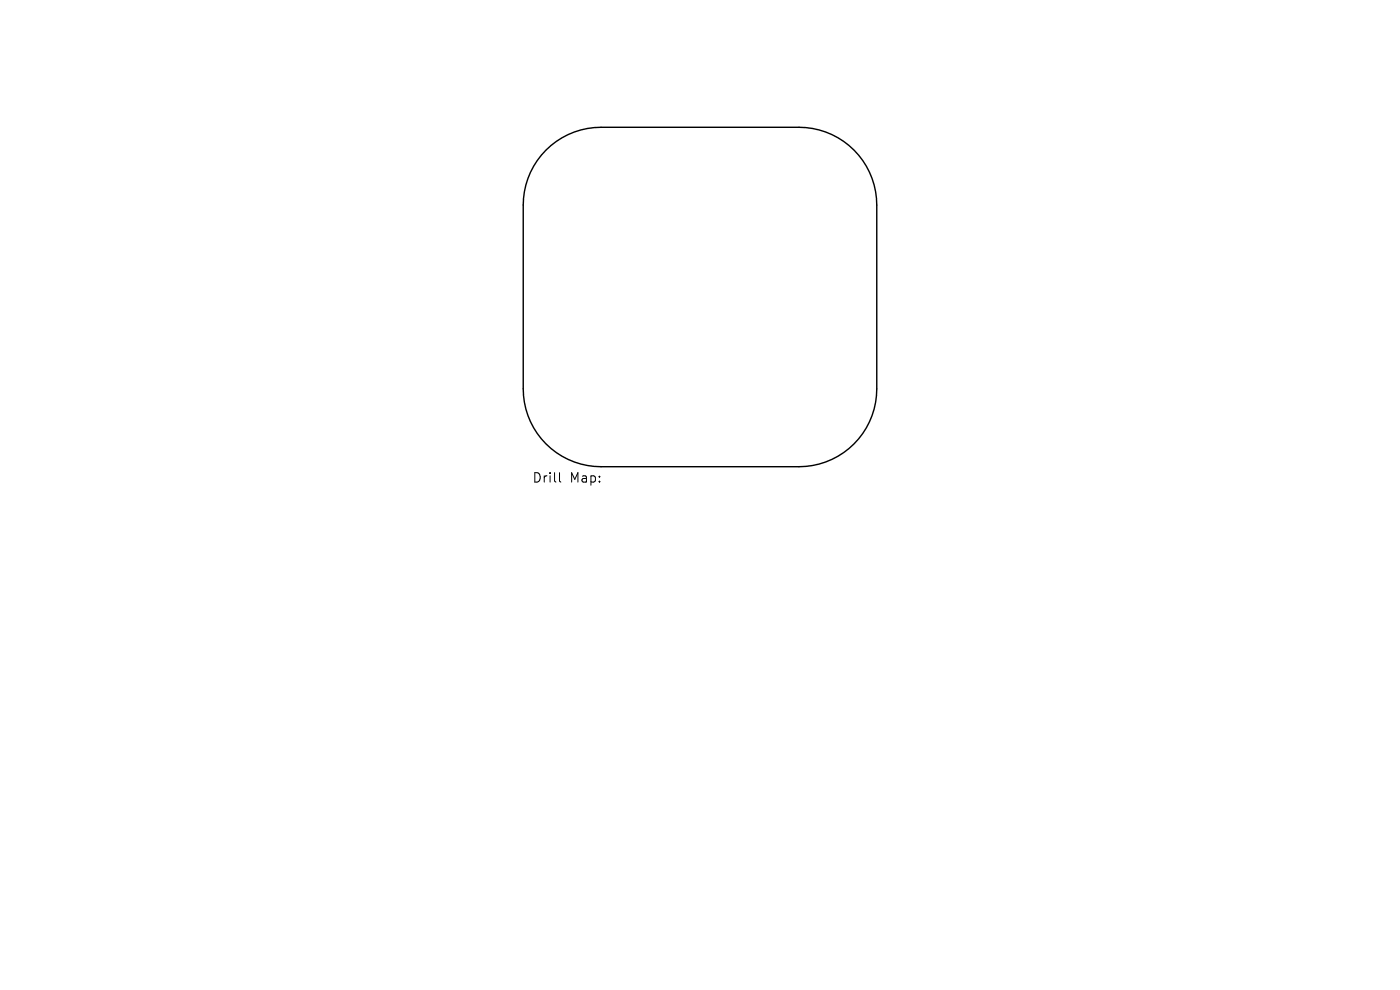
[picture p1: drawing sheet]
<svg xmlns="http://www.w3.org/2000/svg" width="297mm" height="210mm" viewBox="0 0 297 210" stroke-linecap="round" stroke-linejoin="round" font-family="sans-serif">
<defs><g id="words">
<g font-size="2.8">
<text x="112.9" y="102.7">Drill</text>
<text x="120.9" y="102.7">Map:</text>
</g>
</g></defs>
<path d="M115.8 31.8a16.5 16.5 0 0 1 11.7-4.8h42a16.5 16.5 0 0 1 16.5 16.5v39a16.5 16.5 0 0 1-16.5 16.5h-42a16.5 16.5 0 0 1-16.5-16.5v-39a16.5 16.5 0 0 1 4.8-11.7z" fill="none" stroke="#000" stroke-width=".3"/>
<path d="M118.7 100.3v1.7l.3 .3" fill="none" stroke="#000" stroke-width=".21"/>
<use href="#words"/>
</svg>
